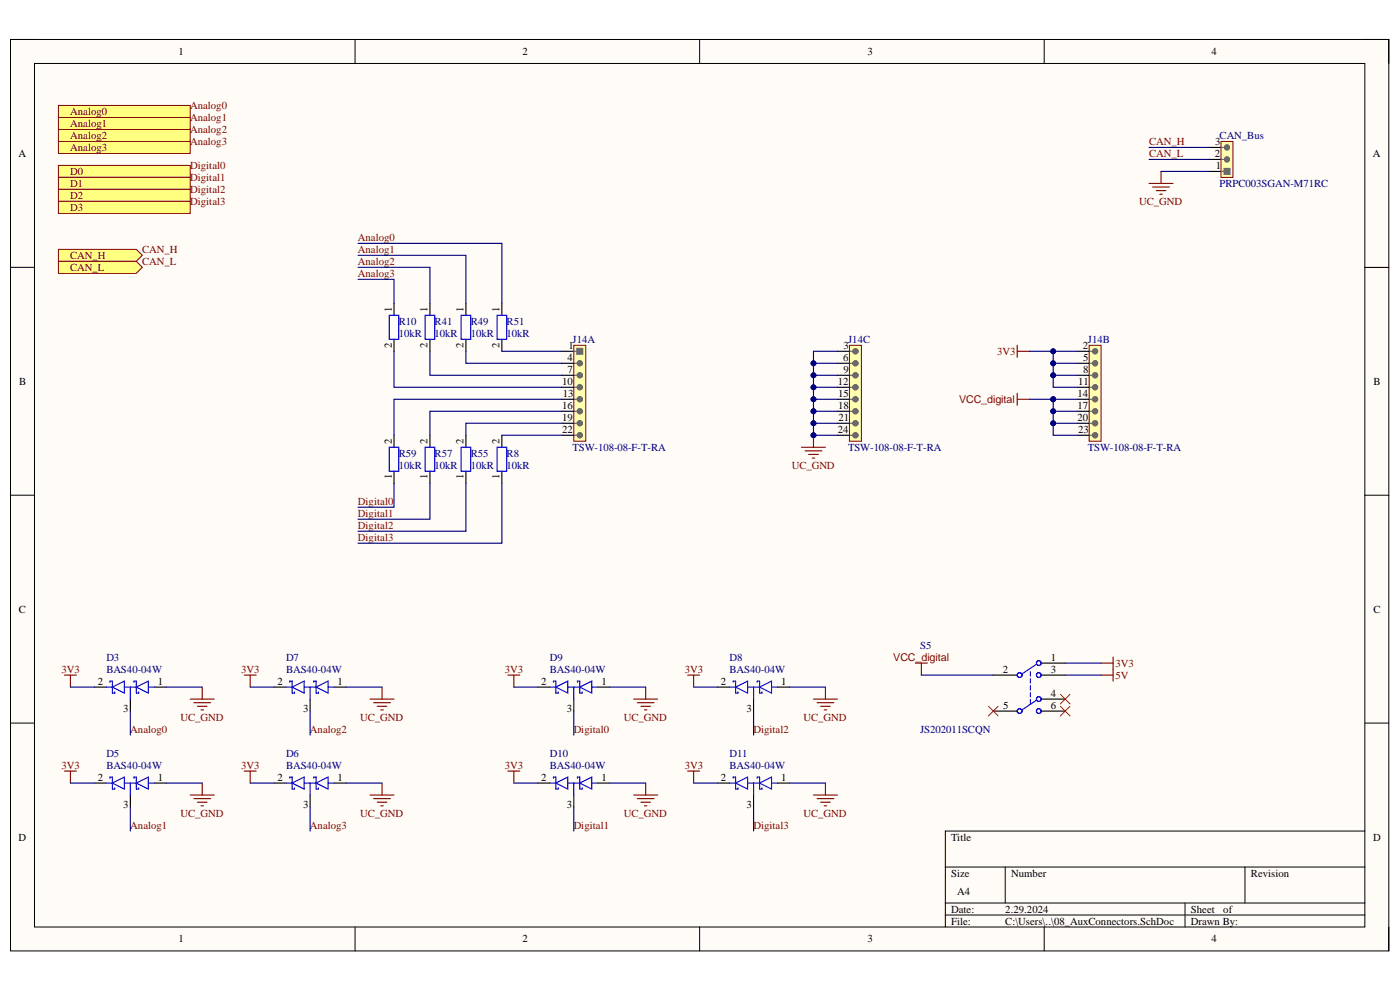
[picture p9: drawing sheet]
<svg xmlns="http://www.w3.org/2000/svg" width="420mm" height="297mm" viewBox="0 0 420 297" stroke-linecap="round" stroke-linejoin="round" font-family="sans-serif">
<defs><g id="words">
<g font-size="3.2">
<text x="53.5" y="16.5">1</text>
<text x="156.6" y="16.5">2</text>
<text x="260.1" y="16.5">3</text>
<text x="363.3" y="16.5">4</text>
<text x="5.6" y="47">A</text>
<text x="364.3" y="47">2</text>
<text x="364.4" y="43.5">3</text>
<text x="411.7" y="47">A</text>
<text x="364.5" y="50.7">1</text>
<text x="117.5" y="93.4" transform="rotate(-90 117.5 93.4)">1</text>
<text x="128.2" y="93.4" transform="rotate(-90 128.2 93.4)">1</text>
<text x="139" y="93.4" transform="rotate(-90 139 93.4)">1</text>
<text x="149.8" y="93.4" transform="rotate(-90 149.8 93.4)">1</text>
<text x="117.5" y="104.2" transform="rotate(-90 117.5 104.2)">2</text>
<text x="128.2" y="104.2" transform="rotate(-90 128.2 104.2)">2</text>
<text x="139" y="104.2" transform="rotate(-90 139 104.2)">2</text>
<text x="149.8" y="104.2" transform="rotate(-90 149.8 104.2)">2</text>
<text x="170.4" y="104.6">1</text>
<text x="253" y="104.6">3</text>
<text x="324.7" y="104.6">2</text>
<text x="170.2" y="108.2">4</text>
<text x="170.2" y="111.8">7</text>
<text x="252.8" y="108.2">6</text>
<text x="252.9" y="111.8">9</text>
<text x="324.8" y="108.2">5</text>
<text x="324.8" y="111.8">8</text>
<text x="5.8" y="115.4">B</text>
<text x="168.6" y="115.4">10</text>
<text x="168.7" y="119">13</text>
<text x="251.2" y="115.4">12</text>
<text x="251.3" y="119">15</text>
<text x="323.1" y="119">14</text>
<text x="323.4" y="115.4">11</text>
<text x="411.8" y="115.4">B</text>
<text x="168.6" y="122.6">16</text>
<text x="251.3" y="122.6">18</text>
<text x="323.1" y="122.6">17</text>
<text x="168.6" y="126.2">19</text>
<text x="168.6" y="129.8">22</text>
<text x="251.2" y="129.8">24</text>
<text x="251.5" y="126.2">21</text>
<text x="323.1" y="126.2">20</text>
<text x="323.3" y="129.8">23</text>
<text x="117.5" y="133" transform="rotate(-90 117.5 133)">2</text>
<text x="128.2" y="133" transform="rotate(-90 128.2 133)">2</text>
<text x="139" y="133" transform="rotate(-90 139 133)">2</text>
<text x="149.8" y="133" transform="rotate(-90 149.8 133)">2</text>
<text x="117.5" y="143.6" transform="rotate(-90 117.5 143.6)">1</text>
<text x="128.2" y="143.6" transform="rotate(-90 128.2 143.6)">1</text>
<text x="139" y="143.6" transform="rotate(-90 139 143.6)">1</text>
<text x="149.8" y="143.6" transform="rotate(-90 149.8 143.6)">1</text>
<text x="5.7" y="183.7">C</text>
<text x="411.8" y="183.7">C</text>
<text x="300.7" y="201.6">2</text>
<text x="315.1" y="201.6">3</text>
<text x="315.1" y="198.1">1</text>
<text x="29.3" y="205.3">2</text>
<text x="47.4" y="205.3">1</text>
<text x="83.2" y="205.3">2</text>
<text x="101.2" y="205.3">1</text>
<text x="162.3" y="205.3">2</text>
<text x="180.3" y="205.3">1</text>
<text x="216.2" y="205.3">2</text>
<text x="234.2" y="205.3">1</text>
<text x="315.1" y="208.8">4</text>
<text x="37" y="213.5">3</text>
<text x="90.9" y="213.5">3</text>
<text x="170" y="213.5">3</text>
<text x="223.9" y="213.5">3</text>
<text x="300.8" y="212.4">5</text>
<text x="315.1" y="212.4">6</text>
<text x="29.3" y="234">2</text>
<text x="47.4" y="234">1</text>
<text x="83.2" y="234">2</text>
<text x="101.2" y="234">1</text>
<text x="162.3" y="234">2</text>
<text x="180.3" y="234">1</text>
<text x="216.2" y="234">2</text>
<text x="234.2" y="234">1</text>
<text x="37" y="242.3">3</text>
<text x="90.9" y="242.3">3</text>
<text x="170" y="242.3">3</text>
<text x="223.9" y="242.3">3</text>
<text x="5.6" y="252">D</text>
<text x="285.2" y="252">Title</text>
<text x="411.7" y="252">D</text>
<text x="285.2" y="262.8">Size</text>
<text x="303.2" y="262.8">Number</text>
<text x="375.1" y="262.8">Revision</text>
<text x="287.1" y="268.2">A4</text>
<text x="285.2" y="273.5">Date:</text>
<text x="301.4" y="273.5">2.29.2024</text>
<text x="357.1" y="273.5">Sheet</text>
<text x="366.8" y="273.5">of</text>
<text x="285.2" y="277.2">File:</text>
<text x="301.4" y="277.2">C:\Users\..\08_AuxConnectors.SchDoc</text>
<text x="357.1" y="277.2">Drawn By:</text>
<text x="53.5" y="282.5">1</text>
<text x="156.6" y="282.5">2</text>
<text x="260.1" y="282.5">3</text>
<text x="363.3" y="282.5">4</text>
</g>
<g font-size="3.2" fill="#800000">
<text x="21.1" y="34.5">Analog0</text>
<text x="57" y="32.7">Analog0</text>
<text x="21.1" y="38.1">Analog1</text>
<text x="21.1" y="41.7">Analog2</text>
<text x="57" y="36.3">Analog1</text>
<text x="57" y="39.9">Analog2</text>
<text x="21.1" y="45.3">Analog3</text>
<text x="57" y="43.5">Analog3</text>
<text x="344.6" y="43.5">CAN_H</text>
<text x="344.6" y="47">CAN_L</text>
<text x="21.1" y="52.5">D0</text>
<text x="57" y="50.7">Digital0</text>
<text x="21.1" y="56.1">D1</text>
<text x="21.1" y="59.7">D2</text>
<text x="57" y="54.2">Digital1</text>
<text x="57" y="57.9">Digital2</text>
<text x="21.1" y="63.3">D3</text>
<text x="57" y="61.4">Digital3</text>
<text x="341.6" y="61.4">UC_GND</text>
<text x="21.1" y="77.7">CAN_H</text>
<text x="42.6" y="75.8">CAN_H</text>
<text x="107.3" y="72.3">Analog0</text>
<text x="107.3" y="75.8">Analog1</text>
<text x="21.1" y="81.2">CAN_L</text>
<text x="42.6" y="79.5">CAN_L</text>
<text x="107.3" y="79.5">Analog2</text>
<text x="107.3" y="83">Analog3</text>
<text x="299" y="106.4">3V3</text>
<text x="287.6" y="120.8">VCC_digital</text>
<text x="237.4" y="140.5">UC_GND</text>
<text x="107.3" y="151.4">Digital0</text>
<text x="107.3" y="154.9">Digital1</text>
<text x="107.3" y="158.6">Digital2</text>
<text x="107.3" y="162.1">Digital3</text>
<text x="18.4" y="201.6">3V3</text>
<text x="72.3" y="201.6">3V3</text>
<text x="151.4" y="201.6">3V3</text>
<text x="205.4" y="201.6">3V3</text>
<text x="267.9" y="198.1">VCC_digital</text>
<text x="334.5" y="203.5">5V</text>
<text x="334.5" y="199.8">3V3</text>
<text x="54.1" y="216">UC_GND</text>
<text x="108" y="216">UC_GND</text>
<text x="187.1" y="216">UC_GND</text>
<text x="241" y="216">UC_GND</text>
<text x="39.1" y="219.6">Analog0</text>
<text x="93" y="219.6">Analog2</text>
<text x="172" y="219.6">Digital0</text>
<text x="225.9" y="219.6">Digital2</text>
<text x="18.4" y="230.4">3V3</text>
<text x="72.3" y="230.4">3V3</text>
<text x="151.4" y="230.4">3V3</text>
<text x="205.4" y="230.4">3V3</text>
<text x="54.1" y="244.8">UC_GND</text>
<text x="108" y="244.8">UC_GND</text>
<text x="187.1" y="244.8">UC_GND</text>
<text x="241" y="244.8">UC_GND</text>
<text x="39.1" y="248.4">Analog1</text>
<text x="93" y="248.4">Analog3</text>
<text x="172" y="248.4">Digital1</text>
<text x="225.9" y="248.4">Digital3</text>
</g>
<g font-size="3.2" fill="#000080">
<text x="365.7" y="41.7">CAN_Bus</text>
<text x="365.7" y="56.1">PRPC003SGAN-M71RC</text>
<text x="119.6" y="97.4">R10</text>
<text x="119.6" y="101">10kR</text>
<text x="130.3" y="97.4">R41</text>
<text x="130.3" y="101">10kR</text>
<text x="141.2" y="97.4">R49</text>
<text x="141.2" y="101">10kR</text>
<text x="151.9" y="97.4">R51</text>
<text x="151.9" y="101">10kR</text>
<text x="171.7" y="102.8">J14A</text>
<text x="254.3" y="102.8">J14C</text>
<text x="326.2" y="102.8">J14B</text>
<text x="119.6" y="137">R59</text>
<text x="130.3" y="137">R57</text>
<text x="141.2" y="137">R55</text>
<text x="151.9" y="137">R8</text>
<text x="171.7" y="135.1">TSW-108-08-F-T-RA</text>
<text x="254.3" y="135.1">TSW-108-08-F-T-RA</text>
<text x="326.2" y="135.1">TSW-108-08-F-T-RA</text>
<text x="119.6" y="140.5">10kR</text>
<text x="130.3" y="140.5">10kR</text>
<text x="141.2" y="140.5">10kR</text>
<text x="151.9" y="140.5">10kR</text>
<text x="275.9" y="194.4">S5</text>
<text x="31.9" y="198.1">D3</text>
<text x="31.9" y="201.6">BAS40-04W</text>
<text x="85.8" y="198.1">D7</text>
<text x="85.8" y="201.6">BAS40-04W</text>
<text x="164.8" y="198.1">D9</text>
<text x="164.8" y="201.6">BAS40-04W</text>
<text x="218.7" y="198.1">D8</text>
<text x="218.7" y="201.6">BAS40-04W</text>
<text x="275.9" y="219.6">JS202011SCQN</text>
<text x="31.9" y="226.8">D5</text>
<text x="85.8" y="226.8">D6</text>
<text x="164.8" y="226.8">D10</text>
<text x="218.7" y="226.8">D11</text>
<text x="31.9" y="230.4">BAS40-04W</text>
<text x="85.8" y="230.4">BAS40-04W</text>
<text x="164.8" y="230.4">BAS40-04W</text>
<text x="218.7" y="230.4">BAS40-04W</text>
</g>
</g></defs>
<path d="M3.2 11.8h413.3v273.2h-413.3z" fill-rule="evenodd" fill="#fffcf8"/>
<path d="M3.2 11.8h413.3v273.2h-413.3z" fill="none" stroke="#000" stroke-width=".3"/>
<path d="M10.3 19h399v258.9h-399z" fill-rule="evenodd" fill="#fffcf8"/>
<g fill="none" stroke="#000" stroke-width=".3">
<path d="M3.1 11.8h7.2M10.3 19h399v258.9h-399zM106.5 11.8v7.2M209.8 11.8v7.2M313.1 11.8v7.2M409.3 11.8h7.2v7.2M3.1 80.1h7.2M409.3 80.1h7.2M3.1 148.4h7.2M409.3 148.4h7.2M3.1 216.7h7.2M409.3 216.7h7.2"/>
<path d="M283.5 259.9h125.8M301.4 259.9v10.8M373.3 259.9v10.8M409.3 249.1h-125.8v28.7M106.5 277.8v7.2M209.8 277.8v7.2M283.5 270.7h125.8M283.5 274.3h125.8M313.1 277.8v7.2M355.3 270.7v7.2M416.5 277.9v7.1"/>
</g>
<path d="M17.5 35.2h39.5v3.6h-39.5z" fill-rule="evenodd" fill="#ffff80"/>
<path d="M17.5 35.2h39.5v3.6h-39.5z" fill="none" stroke="#800000" stroke-width=".3"/>
<path d="M17.5 38.8h39.5v3.6h-39.5z" fill-rule="evenodd" fill="#ffff80"/>
<path d="M17.5 38.8h39.5v3.6h-39.5z" fill="none" stroke="#800000" stroke-width=".3"/>
<path d="M17.5 42.4h39.5v3.6h-39.5z" fill-rule="evenodd" fill="#ffff80"/>
<path d="M17.5 42.4h39.5v3.6h-39.5z" fill="none" stroke="#800000" stroke-width=".3"/>
<path d="M17.5 31.6h39.5v3.6h-39.5z" fill-rule="evenodd" fill="#ffff80"/>
<path d="M17.5 31.6h39.5v3.6h-39.5z" fill="none" stroke="#800000" stroke-width=".3"/>
<path d="M17.5 49.6h39.5v3.6h-39.5z" fill-rule="evenodd" fill="#ffff80"/>
<path d="M17.5 49.6h39.5v3.6h-39.5z" fill="none" stroke="#800000" stroke-width=".3"/>
<path d="M17.5 53.2h39.5v3.6h-39.5z" fill-rule="evenodd" fill="#ffff80"/>
<path d="M17.5 53.2h39.5v3.6h-39.5z" fill="none" stroke="#800000" stroke-width=".3"/>
<path d="M17.5 56.8h39.5v3.6h-39.5z" fill-rule="evenodd" fill="#ffff80"/>
<path d="M17.5 56.8h39.5v3.6h-39.5z" fill="none" stroke="#800000" stroke-width=".3"/>
<g fill="none" stroke="#800000" stroke-width=".34">
<path d="M19.3 202.4h3.6M21.1 202.4v3.5M57 209.5h7.2M58.1 210.6h5.1M59.2 211.7h2.9M60.3 212.8h.7M60.6 205.9v3.6M73.2 202.4h3.6M75 202.4v3.5M111 209.5h7.1M112 210.6h5.1M113.1 211.7h2.9"/>
<path d="M114.2 212.8h.7M114.6 205.9v3.6M152.3 202.4h3.6M154.1 202.4v3.5M190 209.5h7.2M191.1 210.6h5M192.2 211.7h2.9M193.3 212.8h.7M193.6 205.9v3.6M206.2 202.4h3.6M208 202.4v3.5M243.9 209.5h7.2"/>
<path d="M245 210.6h5M246.1 211.7h2.9M247.2 212.8h.7M247.5 205.9v3.6M19.3 231.1h3.6M21.1 231.1v3.6M57 238.3h7.2M58.1 239.4h5.1M60.6 234.7v3.6M73.2 231.1h3.6M75 231.1v3.6M111 238.3h7.1"/>
<path d="M112 239.4h5.1M114.6 234.7v3.6M152.3 231.1h3.6M154.1 231.1v3.6M190 238.3h7.2M191.1 239.4h5M193.6 234.7v3.6M59.2 240.5h2.9M60.3 241.5h.7M113.1 240.5h2.9M114.2 241.5h.7M192.2 240.5h2.9"/>
<path d="M193.3 241.5h.7"/>
</g>
<g fill="none" stroke="#000" stroke-width=".34">
<path d="M118.1 90.9v3.6M128.9 90.9v3.6M139.7 90.9v3.6M150.5 90.9v3.6M118.1 101.7v3.6M128.9 101.7v3.6M139.7 101.7v3.6M150.5 101.7v3.6M118.1 130.5v3.6M128.9 130.5v3.6M139.7 130.5v3.6M118.1 141.2v3.6"/>
<path d="M128.9 141.2v3.6M139.7 141.2v3.6M28.3 205.9h3.6M39.1 209.5v3.6M46.3 205.9h3.6M82.2 205.9h3.6M93 209.5v3.6M100.2 205.9h3.6M161.3 205.9h3.6M172.1 209.5v3.6M179.2 205.9h3.6M215.2 205.9h3.6"/>
<path d="M226 209.5v3.6M233.2 205.9h3.5M28.3 234.7h3.6M39.1 238.3v3.6M46.3 234.7h3.6M82.2 234.7h3.6M93 238.3v3.6M100.2 234.7h3.6M161.3 234.7h3.6M172.1 238.3v3.6M179.2 234.7h3.6"/>
</g>
<g fill="none" stroke="#00f" stroke-width=".34">
<path d="M116.7 94.5h2.9v7.2h-2.9zM127.5 94.5h2.9v7.2h-2.9zM138.3 94.5h2.8v7.2h-2.8zM149.1 94.5h2.8v7.2h-2.8zM116.7 134.1h2.9v7.1h-2.9zM127.5 134.1h2.9v7.1h-2.9zM138.3 134.1h2.8v7.1h-2.8zM31.9 205.9h1.8M33 204.5v-.3h.7v3.5h.7v-.3M33.7 205.9l3.6-1.7v3.5zM37.3 205.9h3.6M39.1 205.9v3.6"/>
<path d="M40.2 204.5v-.3h.7v3.5h.7v-.3M40.9 205.9l3.6-1.7v3.5zM44.5 205.9h1.8M85.8 205.9h1.8M86.9 204.5v-.3h.7v3.5h.7v-.3M87.6 205.9l3.6-1.7v3.5zM91.2 205.9h3.6M93 205.9v3.6M94.1 204.5v-.3h.7v3.5h.7v-.3M94.8 205.9l3.6-1.7v3.5zM98.4 205.9h1.8M164.9 205.9h1.8"/>
<path d="M165.9 204.5v-.3h.8v3.5h.7v-.3M166.7 205.9l3.6-1.7v3.5zM170.3 205.9h3.6M172.1 205.9v3.6M173.1 204.5v-.3h.8v3.5h.7v-.3M173.9 205.9l3.5-1.7v3.5zM177.4 205.9h1.8M218.8 205.9h1.8M219.9 204.5v-.3h.7v3.5h.7v-.3M220.6 205.9l3.6-1.7v3.5zM224.2 205.9h3.6M226 205.9v3.6"/>
<path d="M227 204.5v-.3h.8v3.5h.7v-.3M227.8 205.9l3.6-1.7v3.5zM231.4 205.9h1.8M31.9 234.7h1.8M33 233.3v-.4h.7v3.6h.7v-.3M33.7 234.7l3.6-1.8v3.6zM37.3 234.7h3.6M39.1 234.7v3.6M40.2 233.3v-.4h.7v3.6h.7v-.3M40.9 234.7l3.6-1.8v3.6zM44.5 234.7h1.8M85.8 234.7h1.8"/>
<path d="M86.9 233.3v-.4h.7v3.6h.7v-.3M87.6 234.7l3.6-1.8v3.6zM91.2 234.7h3.6M93 234.7v3.6M94.1 233.3v-.4h.7v3.6h.7v-.3M94.8 234.7l3.6-1.8v3.6zM98.4 234.7h1.8M164.9 234.7h1.8M165.9 233.3v-.4h.8v3.6h.7v-.3M166.7 234.7l3.6-1.8v3.6zM170.3 234.7h3.6M172.1 234.7v3.6"/>
<path d="M173.1 233.3v-.4h.8v3.6h.7v-.3M173.9 234.7l3.5-1.8v3.6zM177.4 234.7h1.8"/>
</g>
<path d="M17.5 60.4h39.5v3.6h-39.5z" fill-rule="evenodd" fill="#ffff80"/>
<path d="M17.5 60.4h39.5v3.6h-39.5z" fill="none" stroke="#800000" stroke-width=".3"/>
<path d="M206.2 231.1h3.6M208 231.1v3.6M243.9 238.3h7.2M245 239.4h5M247.5 234.7v3.6M246.1 240.5h2.9M247.2 241.5h.7" fill="none" stroke="#800000" stroke-width=".34"/>
<path d="M150.5 130.5v3.6M150.5 141.2v3.6M215.2 234.7h3.6M226 238.3v3.6M233.2 234.7h3.5" fill="none" stroke="#000" stroke-width=".34"/>
<path d="M149.1 134.1h2.8v7.1h-2.8zM218.8 234.7h1.8M219.9 233.3v-.4h.7v3.6h.7v-.3M220.6 234.7l3.6-1.8v3.6zM224.2 234.7h3.6M226 234.7v3.6M227 233.3v-.4h.8v3.6h.7v-.3M227.8 234.7l3.6-1.8v3.6zM231.4 234.7h1.8" fill="none" stroke="#00f" stroke-width=".34"/>
<path d="M17.5 74.7h23.4l1.8 1.8-1.8 1.8h-23.4z" fill-rule="evenodd" fill="#ffff80"/>
<path d="M17.5 74.7h23.4l1.8 1.8-1.8 1.8h-23.4z" fill="none" stroke="#800000" stroke-width=".3"/>
<path d="M17.5 78.3h23.4l1.8 1.8-1.8 1.8h-23.4z" fill-rule="evenodd" fill="#ffff80"/>
<path d="M17.5 78.3h23.4l1.8 1.8-1.8 1.8h-23.4z" fill="none" stroke="#800000" stroke-width=".3"/>
<path d="M274.5 198.8h3.6M276.3 198.8v3.6M330.2 198.8h3.6M333.8 197v7.2M330.2 202.4h3.6" fill="none" stroke="#800000" stroke-width=".34"/>
<g fill="none" stroke="#00f" stroke-width=".34">
<path d="M310.8 199.1l-4.3 2.9M309 201.3v1.3M309 203.4v1.3M309 205.5v1.3M309 207.6v1.3M309 209.7v1.3M310.8 209.9l-4.3 2.9"/>
<circle cx="311.5" cy="198.8" r=".72"/>
<circle cx="305.7" cy="213.1" r=".72"/>
<circle cx="305.7" cy="202.4" r=".72"/>
<circle cx="311.5" cy="213.1" r=".72"/>
<circle cx="311.5" cy="202.4" r=".72"/>
<circle cx="311.5" cy="209.5" r=".72"/>
</g>
<path d="M312.2 198.8h7.2M297.8 202.4h7.2M297.8 213.1h7.2M312.2 202.4h7.2M312.2 209.5h7.2M312.2 213.1h7.2" fill="none" stroke="#000" stroke-width=".34"/>
<path d="M366.1 42.4h3.6v10.8h-3.6z" fill-rule="evenodd" fill="#ffffb0"/>
<path d="M366.1 42.4h3.6v10.8h-3.6z" fill="none" stroke="#800000" stroke-width=".3"/>
<path d="M362.5 51.4h3.6M362.5 47.8h3.6" fill="none" stroke="#000" stroke-width=".34"/>
<circle cx="367.9" cy="47.8" r=".36" fill="none" stroke="#666" stroke-width="1.1"/>
<path d="M367 50.5h1.8v1.8h-1.8z" fill-rule="evenodd" fill="#666"/>
<path d="M367 50.5h1.8v1.8h-1.8z" fill="none" stroke="#666" stroke-width=".3"/>
<path d="M366.1 51.4h1.1M366.1 47.8h1.1M366.1 44.2h1.1" fill="none" stroke="#666" stroke-width=".34"/>
<path d="M362.5 44.2h3.6" fill="none" stroke="#000" stroke-width=".34"/>
<circle cx="367.9" cy="44.2" r=".36" fill="none" stroke="#666" stroke-width="1.1"/>
<path d="M344.6 55h7.1M345.6 56.1h5.1M346.7 57.1h2.9M347.8 58.2h.7M348.2 51.4v3.6" fill="none" stroke="#800000" stroke-width=".34"/>
<path d="M296.4 211.7l2.9 2.9M299.3 211.7l-2.9 2.9M318 208.1l2.8 2.9M318 211.7l2.8 2.9M320.8 208.1l-2.8 2.9M320.8 211.7l-2.8 2.9" fill="none" stroke="#f00" stroke-width=".3"/>
<path d="M172.1 103.5h3.6v28.8h-3.6z" fill-rule="evenodd" fill="#ffffb0"/>
<path d="M172.1 103.5h3.6v28.8h-3.6z" fill="none" stroke="#800000" stroke-width=".3"/>
<path d="M168.5 105.3h3.6" fill="none" stroke="#000" stroke-width=".34"/>
<circle cx="173.9" cy="108.9" r=".36" fill="none" stroke="#666" stroke-width="1.1"/>
<path d="M173 104.4h1.8v1.8h-1.8z" fill-rule="evenodd" fill="#666"/>
<path d="M173 104.4h1.8v1.8h-1.8z" fill="none" stroke="#666" stroke-width=".3"/>
<path d="M172.1 105.3h1M172.1 108.9h1M172.1 112.5h1M172.1 116.1h1M172.1 119.7h1M172.1 123.3h1M172.1 126.9h1M172.1 130.5h1" fill="none" stroke="#666" stroke-width=".34"/>
<g fill="none" stroke="#666" stroke-width="1.1">
<circle cx="173.9" cy="116.1" r=".36"/>
<circle cx="173.9" cy="112.5" r=".36"/>
<circle cx="173.9" cy="119.7" r=".36"/>
<circle cx="173.9" cy="126.9" r=".36"/>
<circle cx="173.9" cy="123.3" r=".36"/>
<circle cx="173.9" cy="130.5" r=".36"/>
</g>
<path d="M168.5 108.9h3.6M168.5 112.5h3.6M168.5 116.1h3.6M168.5 119.7h3.6M168.5 123.3h3.6M168.5 126.9h3.6M168.5 130.5h3.6" fill="none" stroke="#000" stroke-width=".34"/>
<path d="M326.6 103.5h3.6v28.8h-3.6z" fill-rule="evenodd" fill="#ffffb0"/>
<path d="M326.6 103.5h3.6v28.8h-3.6z" fill="none" stroke="#800000" stroke-width=".3"/>
<g fill="none" stroke="#666" stroke-width="1.1">
<circle cx="328.4" cy="105.3" r=".36"/>
<circle cx="328.4" cy="108.9" r=".36"/>
<circle cx="328.4" cy="119.7" r=".36"/>
<circle cx="328.4" cy="112.5" r=".36"/>
<circle cx="328.4" cy="116.1" r=".36"/>
<circle cx="328.4" cy="130.5" r=".36"/>
<circle cx="328.4" cy="123.3" r=".36"/>
<circle cx="328.4" cy="126.9" r=".36"/>
</g>
<path d="M326.6 105.3h1.1M326.6 108.9h1.1M326.6 112.5h1.1M326.6 116.1h1.1M326.6 119.7h1.1M326.6 123.3h1.1M326.6 126.9h1.1M326.6 130.5h1.1" fill="none" stroke="#666" stroke-width=".34"/>
<path d="M323 105.3h3.6M323 108.9h3.6M323 112.5h3.6M323 116.1h3.6M323 119.7h3.6M323 123.3h3.6M323 126.9h3.6M323 130.5h3.6" fill="none" stroke="#000" stroke-width=".34"/>
<path d="M254.7 103.5h3.6v28.8h-3.6z" fill-rule="evenodd" fill="#ffffb0"/>
<path d="M254.7 103.5h3.6v28.8h-3.6z" fill="none" stroke="#800000" stroke-width=".3"/>
<g fill="none" stroke="#666" stroke-width="1.1">
<circle cx="256.5" cy="116.1" r=".36"/>
<circle cx="256.5" cy="112.5" r=".36"/>
<circle cx="256.5" cy="119.7" r=".36"/>
<circle cx="256.5" cy="108.9" r=".36"/>
<circle cx="256.5" cy="105.3" r=".36"/>
<circle cx="256.5" cy="126.9" r=".36"/>
<circle cx="256.5" cy="123.3" r=".36"/>
<circle cx="256.5" cy="130.5" r=".36"/>
</g>
<path d="M254.7 105.3h1.1M254.7 108.9h1.1M254.7 112.5h1.1M254.7 116.1h1.1M254.7 119.7h1.1M254.7 123.3h1.1M254.7 126.9h1.1M254.7 130.5h1.1" fill="none" stroke="#666" stroke-width=".34"/>
<path d="M251.1 105.3h3.6M251.1 108.9h3.6M251.1 112.5h3.6M251.1 116.1h3.6M251.1 119.7h3.6M251.1 123.3h3.6M251.1 126.9h3.6M251.1 130.5h3.6" fill="none" stroke="#000" stroke-width=".34"/>
<path d="M240.3 134.1h7.2M241.4 135.1h5M242.5 136.2h2.9M243.6 137.3h.7M243.9 130.5v3.6" fill="none" stroke="#800000" stroke-width=".34"/>
<circle cx="243.9" cy="130.5" r=".72" fill="#000080"/>
<circle cx="243.9" cy="130.5" r=".72" fill="none" stroke="#000080" stroke-width=".3"/>
<path d="M305 103.5v3.6M305 117.9v3.6M305 105.3h3.6M305 119.7h3.6" fill="none" stroke="#800000" stroke-width=".34"/>
<g fill="none" stroke="#000080" stroke-width=".34">
<path d="M344.6 47.8h17.9M344.6 44.2h17.9M348.2 51.4h14.3M251.1 105.3h-7.2v25.2h7.2M150.5 144.8v18h-43.1M319.4 198.8h10.8M21.1 205.9h7.2M39.1 213.1v7.2M49.9 205.9h10.7M75 205.9h7.2M93 213.1v7.2M103.8 205.9h10.8"/>
<path d="M154.1 205.9h7.2M172.1 213.1v7.2M182.8 205.9h10.8M208 205.9h7.2M226 213.1v7.2M236.7 205.9h10.8M276.3 202.4h21.5M319.4 202.4h10.8M21.1 234.7h7.2M49.9 234.7h10.7M75 234.7h7.2M103.8 234.7h10.8"/>
<path d="M154.1 234.7h7.2M182.8 234.7h10.8M208 234.7h7.2M236.7 234.7h10.8M39.1 241.9v7.2M93 241.9v7.2M172.1 241.9v7.2M226 241.9v7.2"/>
</g>
<circle cx="243.9" cy="108.9" r=".72" fill="#000080"/>
<circle cx="243.9" cy="108.9" r=".72" fill="none" stroke="#000080" stroke-width=".3"/>
<circle cx="243.9" cy="112.5" r=".72" fill="#000080"/>
<circle cx="243.9" cy="112.5" r=".72" fill="none" stroke="#000080" stroke-width=".3"/>
<circle cx="243.9" cy="116.1" r=".72" fill="#000080"/>
<circle cx="243.9" cy="116.1" r=".72" fill="none" stroke="#000080" stroke-width=".3"/>
<circle cx="243.9" cy="119.7" r=".72" fill="#000080"/>
<circle cx="243.9" cy="119.7" r=".72" fill="none" stroke="#000080" stroke-width=".3"/>
<circle cx="243.9" cy="123.3" r=".72" fill="#000080"/>
<circle cx="243.9" cy="123.3" r=".72" fill="none" stroke="#000080" stroke-width=".3"/>
<circle cx="243.9" cy="126.9" r=".72" fill="#000080"/>
<circle cx="243.9" cy="126.9" r=".72" fill="none" stroke="#000080" stroke-width=".3"/>
<circle cx="243.9" cy="130.5" r=".72" fill="#000080"/>
<circle cx="243.9" cy="130.5" r=".72" fill="none" stroke="#000080" stroke-width=".3"/>
<path d="M243.9 126.9h7.2" fill="none" stroke="#000080" stroke-width=".34"/>
<circle cx="243.9" cy="126.9" r=".72" fill="#000080"/>
<circle cx="243.9" cy="126.9" r=".72" fill="none" stroke="#000080" stroke-width=".3"/>
<path d="M243.9 123.3h7.2" fill="none" stroke="#000080" stroke-width=".34"/>
<circle cx="243.9" cy="123.3" r=".72" fill="#000080"/>
<circle cx="243.9" cy="123.3" r=".72" fill="none" stroke="#000080" stroke-width=".3"/>
<path d="M243.9 119.7h7.2" fill="none" stroke="#000080" stroke-width=".34"/>
<circle cx="243.9" cy="119.7" r=".72" fill="#000080"/>
<circle cx="243.9" cy="119.7" r=".72" fill="none" stroke="#000080" stroke-width=".3"/>
<path d="M243.9 116.1h7.2" fill="none" stroke="#000080" stroke-width=".34"/>
<circle cx="243.9" cy="116.1" r=".72" fill="#000080"/>
<circle cx="243.9" cy="116.1" r=".72" fill="none" stroke="#000080" stroke-width=".3"/>
<path d="M243.9 112.5h7.2" fill="none" stroke="#000080" stroke-width=".34"/>
<circle cx="243.9" cy="112.5" r=".72" fill="#000080"/>
<circle cx="243.9" cy="112.5" r=".72" fill="none" stroke="#000080" stroke-width=".3"/>
<path d="M243.9 108.9h7.2" fill="none" stroke="#000080" stroke-width=".34"/>
<circle cx="243.9" cy="108.9" r=".72" fill="#000080"/>
<circle cx="243.9" cy="108.9" r=".72" fill="none" stroke="#000080" stroke-width=".3"/>
<path d="M315.8 126.9h7.2" fill="none" stroke="#000080" stroke-width=".34"/>
<circle cx="315.8" cy="126.9" r=".72" fill="#000080"/>
<circle cx="315.8" cy="126.9" r=".72" fill="none" stroke="#000080" stroke-width=".3"/>
<path d="M315.8 123.3h7.2" fill="none" stroke="#000080" stroke-width=".34"/>
<circle cx="315.8" cy="123.3" r=".72" fill="#000080"/>
<circle cx="315.8" cy="123.3" r=".72" fill="none" stroke="#000080" stroke-width=".3"/>
<path d="M315.8 119.7h7.2" fill="none" stroke="#000080" stroke-width=".34"/>
<circle cx="315.8" cy="119.7" r=".72" fill="#000080"/>
<circle cx="315.8" cy="119.7" r=".72" fill="none" stroke="#000080" stroke-width=".3"/>
<path d="M315.8 112.5h7.2" fill="none" stroke="#000080" stroke-width=".34"/>
<circle cx="315.8" cy="112.5" r=".72" fill="#000080"/>
<circle cx="315.8" cy="112.5" r=".72" fill="none" stroke="#000080" stroke-width=".3"/>
<path d="M315.8 108.9h7.2" fill="none" stroke="#000080" stroke-width=".34"/>
<circle cx="315.8" cy="108.9" r=".72" fill="#000080"/>
<circle cx="315.8" cy="108.9" r=".72" fill="none" stroke="#000080" stroke-width=".3"/>
<path d="M308.6 105.3h7.2" fill="none" stroke="#000080" stroke-width=".34"/>
<circle cx="315.8" cy="105.3" r=".72" fill="#000080"/>
<circle cx="315.8" cy="105.3" r=".72" fill="none" stroke="#000080" stroke-width=".3"/>
<path d="M315.8 119.7v10.8h7.2" fill="none" stroke="#000080" stroke-width=".34"/>
<circle cx="315.8" cy="126.9" r=".72" fill="#000080"/>
<circle cx="315.8" cy="126.9" r=".72" fill="none" stroke="#000080" stroke-width=".3"/>
<circle cx="315.8" cy="123.3" r=".72" fill="#000080"/>
<circle cx="315.8" cy="123.3" r=".72" fill="none" stroke="#000080" stroke-width=".3"/>
<circle cx="315.8" cy="119.7" r=".72" fill="#000080"/>
<circle cx="315.8" cy="119.7" r=".72" fill="none" stroke="#000080" stroke-width=".3"/>
<path d="M308.6 119.7h7.2" fill="none" stroke="#000080" stroke-width=".34"/>
<circle cx="315.8" cy="119.7" r=".72" fill="#000080"/>
<circle cx="315.8" cy="119.7" r=".72" fill="none" stroke="#000080" stroke-width=".3"/>
<path d="M323 105.3h-7.2v10.8h7.2" fill="none" stroke="#000080" stroke-width=".34"/>
<circle cx="315.8" cy="112.5" r=".72" fill="#000080"/>
<circle cx="315.8" cy="112.5" r=".72" fill="none" stroke="#000080" stroke-width=".3"/>
<circle cx="315.8" cy="108.9" r=".72" fill="#000080"/>
<circle cx="315.8" cy="108.9" r=".72" fill="none" stroke="#000080" stroke-width=".3"/>
<circle cx="315.8" cy="105.3" r=".72" fill="#000080"/>
<circle cx="315.8" cy="105.3" r=".72" fill="none" stroke="#000080" stroke-width=".3"/>
<g fill="none" stroke="#000080" stroke-width=".34">
<path d="M107.4 72.9h43.1v18M107.4 76.5h32.3v14.4M107.4 83.7h10.7v7.2M107.4 80.1h21.5v10.8M118.1 105.3v10.8h50.4M128.9 105.3v7.2h39.6M139.7 105.3v3.6h28.8M150.5 105.3h18M168.5 119.7h-50.4v10.8M150.5 130.5h18M168.5 126.9h-28.8v3.6M168.5 123.3h-39.6v7.2"/>
<path d="M118.1 144.8v7.2h-10.7M128.9 144.8v10.8h-21.5M139.7 144.8v14.4h-32.3"/>
</g>
<use href="#words"/>
</svg>
